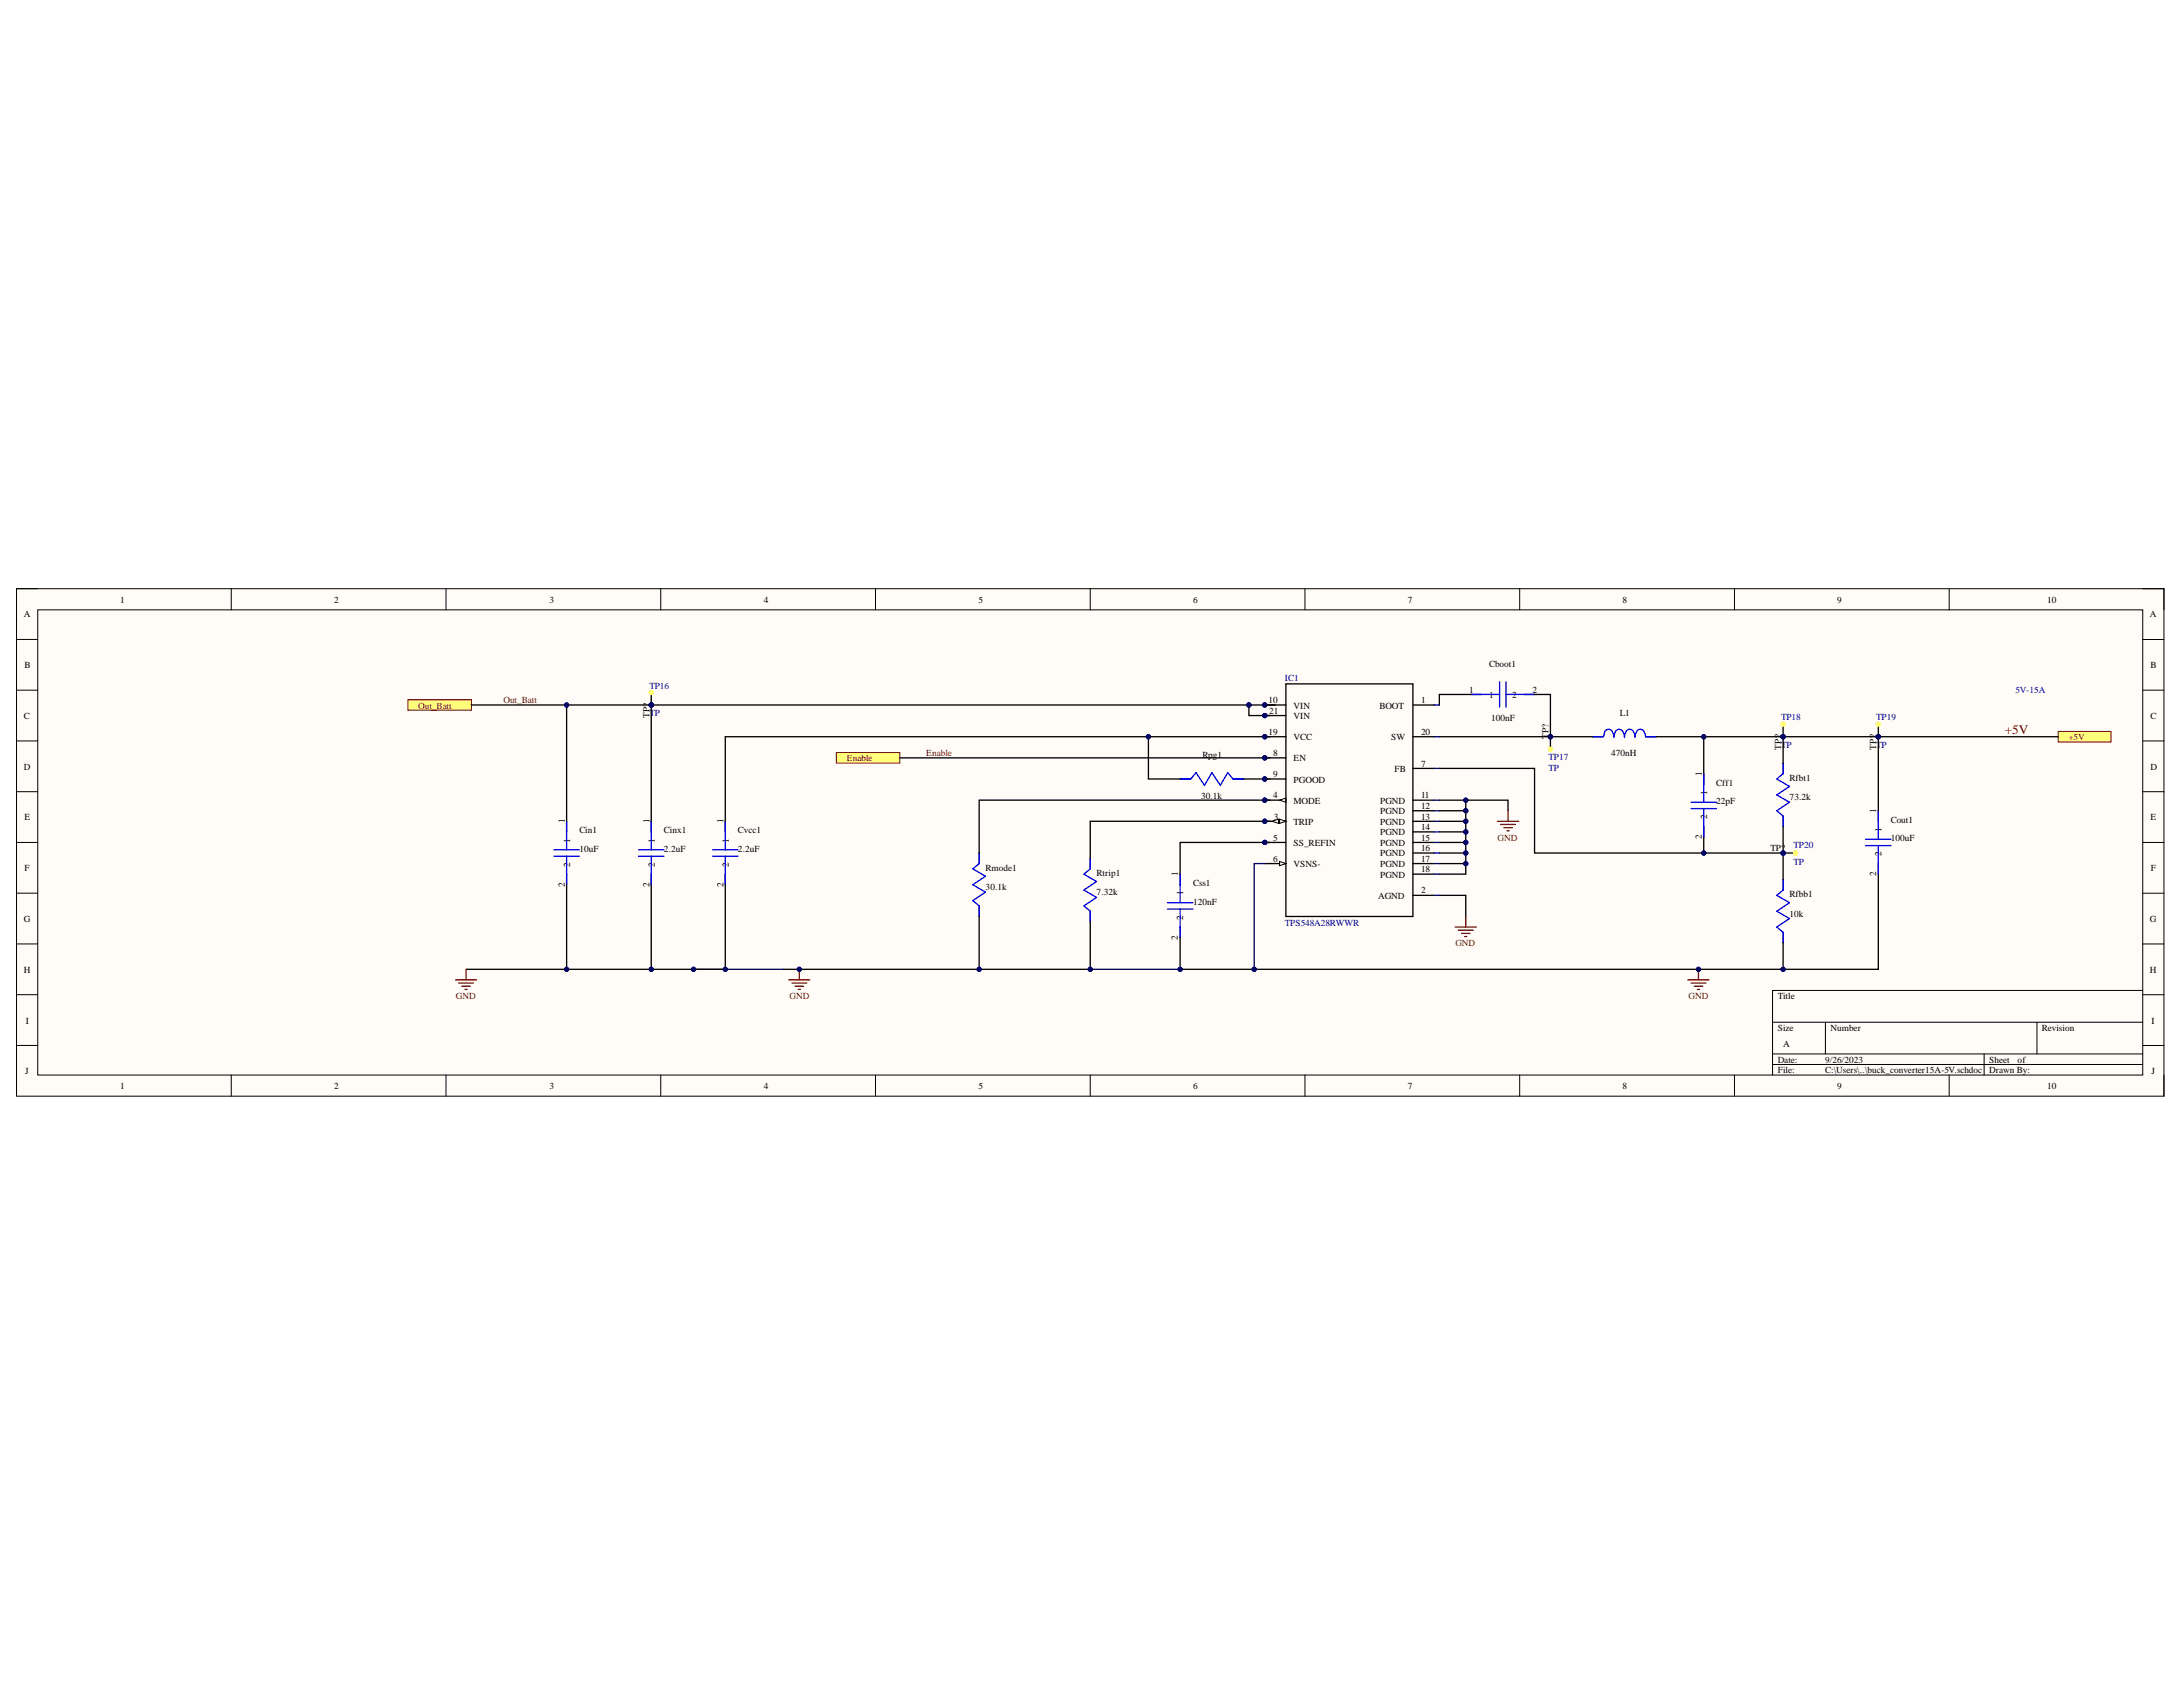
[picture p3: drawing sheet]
<svg xmlns="http://www.w3.org/2000/svg" width="279mm" height="216mm" viewBox="0 0 279 216" stroke-linecap="round" stroke-linejoin="round" font-family="sans-serif">
<defs><g id="words">
<text font-size="1.7" fill="#800000" x="256.6" y="93.9">+5V</text>
<g font-size="1.2">
<text x="15.4" y="77.2">1</text>
<text x="42.8" y="77.2">2</text>
<text x="70.3" y="77.2">3</text>
<text x="97.7" y="77.2">4</text>
<text x="125.2" y="77.2">5</text>
<text x="152.7" y="77.2">6</text>
<text x="180.2" y="77.2">7</text>
<text x="207.7" y="77.2">8</text>
<text x="235.1" y="77.2">9</text>
<text x="262" y="77.2">10</text>
<text x="3" y="79">A</text>
<text x="275.1" y="79">A</text>
<text x="3.1" y="85.5">B</text>
<text x="188" y="88.7">1</text>
<text x="190.6" y="89.3">1</text>
<text x="193.5" y="89.3">2</text>
<text x="196.2" y="88.7">2</text>
<text x="275.2" y="85.5">B</text>
<text x="3" y="92">C</text>
<text x="83.1" y="91.9" transform="rotate(-90 83.1 91.9)">TP?</text>
<text x="162.3" y="90">10</text>
<text x="162.3" y="94.1">19</text>
<text x="162.4" y="91.4">21</text>
<text x="165.6" y="90.7">VIN</text>
<text x="165.6" y="94.7">VCC</text>
<text x="165.6" y="92">VIN</text>
<text x="176.5" y="90.7">BOOT</text>
<text x="178.1" y="94.7">SW</text>
<text x="181.9" y="90">1</text>
<text x="181.9" y="94.1">20</text>
<text x="198.2" y="94.6" transform="rotate(-90 198.2 94.6)">TP?</text>
<text x="228" y="95.9" transform="rotate(-90 228 95.9)">TP?</text>
<text x="240.1" y="95.9" transform="rotate(-90 240.1 95.9)">TP?</text>
<text x="275.2" y="92">C</text>
<text x="3" y="98.5">D</text>
<text x="162.9" y="96.8">8</text>
<text x="162.9" y="99.5">9</text>
<text x="165.6" y="97.4">EN</text>
<text x="165.6" y="100.1">PGOOD</text>
<text x="178.5" y="98.8">FB</text>
<text x="181.9" y="98.1">7</text>
<text x="217.8" y="99.3" transform="rotate(-90 217.8 99.3)">1</text>
<text x="218.5" y="101.8" transform="rotate(-90 218.5 101.8)">1</text>
<text x="275.2" y="98.5">D</text>
<text x="3.1" y="105">E</text>
<text x="72.3" y="105.4" transform="rotate(-90 72.3 105.4)">1</text>
<text x="73" y="107.8" transform="rotate(-90 73 107.8)">1</text>
<text x="83.1" y="105.4" transform="rotate(-90 83.1 105.4)">1</text>
<text x="83.8" y="107.8" transform="rotate(-90 83.8 107.8)">1</text>
<text x="92.6" y="105.4" transform="rotate(-90 92.6 105.4)">1</text>
<text x="93.3" y="107.8" transform="rotate(-90 93.3 107.8)">1</text>
<text x="162.9" y="102.2">4</text>
<text x="162.9" y="107.6">5</text>
<text x="163" y="104.9">3</text>
<text x="165.6" y="105.6">TRIP</text>
<text x="165.6" y="102.9">MODE</text>
<text x="176.6" y="102.9">PGND</text>
<text x="176.6" y="104.2">PGND</text>
<text x="176.6" y="105.6">PGND</text>
<text x="176.6" y="106.9">PGND</text>
<text x="181.9" y="102.2">11</text>
<text x="181.9" y="103.5">12</text>
<text x="181.9" y="104.9">13</text>
<text x="181.9" y="106.2">14</text>
<text x="181.9" y="107.6">15</text>
<text x="217.8" y="107.4" transform="rotate(-90 217.8 107.4)">2</text>
<text x="218.5" y="104.8" transform="rotate(-90 218.5 104.8)">2</text>
<text x="240.1" y="104" transform="rotate(-90 240.1 104)">1</text>
<text x="240.8" y="106.5" transform="rotate(-90 240.8 106.5)">1</text>
<text x="275.2" y="105">E</text>
<text x="3.1" y="111.5">F</text>
<text x="72.3" y="113.5" transform="rotate(-90 72.3 113.5)">2</text>
<text x="73" y="111" transform="rotate(-90 73 111)">2</text>
<text x="83.1" y="113.5" transform="rotate(-90 83.1 113.5)">2</text>
<text x="83.8" y="111" transform="rotate(-90 83.8 111)">2</text>
<text x="92.6" y="113.5" transform="rotate(-90 92.6 113.5)">2</text>
<text x="93.3" y="111" transform="rotate(-90 93.3 111)">2</text>
<text x="150.8" y="112.1" transform="rotate(-90 150.8 112.1)">1</text>
<text x="162.9" y="110.3">6</text>
<text x="165.6" y="108.3">SS_REFIN</text>
<text x="165.6" y="111">VSNS-</text>
<text x="176.6" y="108.3">PGND</text>
<text x="176.6" y="109.6">PGND</text>
<text x="176.6" y="111">PGND</text>
<text x="176.6" y="112.3">PGND</text>
<text x="181.9" y="108.9">16</text>
<text x="181.9" y="110.3">17</text>
<text x="181.9" y="111.6">18</text>
<text x="226.6" y="108.9">TP?</text>
<text x="240.1" y="112.1" transform="rotate(-90 240.1 112.1)">2</text>
<text x="240.8" y="109.6" transform="rotate(-90 240.8 109.6)">2</text>
<text x="275.3" y="111.5">F</text>
<text x="3" y="118">G</text>
<text x="151.4" y="117.7" transform="rotate(-90 151.4 117.7)">2</text>
<text x="151.4" y="114.6" transform="rotate(-90 151.4 114.6)">1</text>
<text x="176.4" y="115">AGND</text>
<text x="181.9" y="114.3">2</text>
<text x="275.1" y="118">G</text>
<text x="3" y="124.5">H</text>
<text x="150.8" y="120.3" transform="rotate(-90 150.8 120.3)">2</text>
<text x="275.1" y="124.5">H</text>
<text x="3.3" y="131">I</text>
<text x="227.5" y="127.9">Title</text>
<text x="227.5" y="131.9">Size</text>
<text x="234.3" y="131.9">Number</text>
<text x="261.4" y="131.9">Revision</text>
<text x="275.4" y="131">I</text>
<text x="3.2" y="137.5">J</text>
<text x="227.5" y="136">Date:</text>
<text x="227.5" y="137.3">File:</text>
<text x="228.2" y="133.9">A</text>
<text x="233.6" y="136">9/26/2023</text>
<text x="233.6" y="137.3">C:\Users\..\buck_converter15A-5V.schdoc</text>
<text x="254.6" y="136">Sheet</text>
<text x="254.6" y="137.3">Drawn By:</text>
<text x="258.2" y="136">of</text>
<text x="275.4" y="137.5">J</text>
<text x="15.4" y="139.4">1</text>
<text x="42.8" y="139.4">2</text>
<text x="70.3" y="139.4">3</text>
<text x="97.7" y="139.4">4</text>
<text x="125.2" y="139.4">5</text>
<text x="152.7" y="139.4">6</text>
<text x="180.2" y="139.4">7</text>
<text x="207.7" y="139.4">8</text>
<text x="235.1" y="139.4">9</text>
<text x="262" y="139.4">10</text>
</g>
<g font-size="1.2" fill="#000080">
<text x="83.1" y="88.1">TP16</text>
<text x="164.5" y="87.1">IC1</text>
<text x="258" y="88.7">5V-15A</text>
<text x="83.1" y="91.6">TP</text>
<text x="228" y="92.2">TP18</text>
<text x="228" y="95.7">TP</text>
<text x="240.1" y="92.2">TP19</text>
<text x="240.1" y="95.7">TP</text>
<text x="198.2" y="97.3">TP17</text>
<text x="198.2" y="98.6">TP</text>
<text x="229.6" y="108.5">TP20</text>
<text x="229.6" y="110.7">TP</text>
<text x="164.5" y="118.6">TPS548A28RWWR</text>
</g>
<g font-size="1.2" fill="#000100">
<text x="190.6" y="85.4">Cboot1</text>
<text x="190.8" y="92.3">100nF</text>
<text x="207.3" y="91.7">L1</text>
<text x="153.9" y="97">Rpg1</text>
<text x="206.2" y="96.8">470nH</text>
<text x="219.7" y="100.6">Cff1</text>
<text x="229.1" y="100">Rfbt1</text>
<text x="74.2" y="106.7">Cin1</text>
<text x="85" y="106.7">Cinx1</text>
<text x="94.4" y="106.7">Cvcc1</text>
<text x="153.7" y="102.3">30.1k</text>
<text x="219.7" y="102.9">22pF</text>
<text x="229.1" y="102.4">73.2k</text>
<text x="242" y="107.7">100uF</text>
<text x="242" y="105.3">Cout1</text>
<text x="74.2" y="109">10uF</text>
<text x="85" y="109">2.2uF</text>
<text x="94.4" y="109">2.2uF</text>
<text x="126.2" y="113.9">30.1k</text>
<text x="126.2" y="111.5">Rmode1</text>
<text x="140.4" y="112.1">Rtrip1</text>
<text x="152.7" y="113.4">Css1</text>
<text x="140.4" y="114.6">7.32k</text>
<text x="152.7" y="115.8">120nF</text>
<text x="229.1" y="117.3">10k</text>
<text x="229.1" y="114.9">Rfbb1</text>
</g>
<g font-size="1.2" fill="#800000">
<text x="53.5" y="90.7">Out_Batt</text>
<text x="64.4" y="90">Out_Batt</text>
<text x="264.7" y="94.7">+5V</text>
<text x="108.4" y="97.4">Enable</text>
<text x="118.5" y="96.8">Enable</text>
<text x="191.7" y="107.6">GND</text>
<text x="186.3" y="121.1">GND</text>
<text x="58.3" y="127.9">GND</text>
<text x="101" y="127.9">GND</text>
<text x="216.1" y="127.9">GND</text>
</g>
</g></defs>
<path d="M2.1 75.3h274.9v65h-274.9z" fill-rule="evenodd" fill="#fffcf8"/>
<path d="M2.1 75.3h274.9v65h-274.9z" fill="none" stroke="#000" stroke-width=".13"/>
<path d="M4.8 78h269.4v59.6h-269.4z" fill-rule="evenodd" fill="#fffcf8"/>
<g fill="none" stroke="#000" stroke-width=".13">
<path d="M2.1 75.3h2.7M4.8 78h269.4v59.6h-269.4zM29.6 75.3v2.7M57.1 75.3v2.7M84.6 75.3v2.7M112.1 75.3v2.7M139.5 75.3v2.7M167 75.3v2.7M194.5 75.3v2.7M222 75.3v2.7M249.5 75.3v2.7M274.2 75.3h2.8v2.7"/>
<path d="M2.1 94.8h2.7M2.1 88.3h2.7M2.1 81.8h2.7M274.2 94.8h2.8M274.2 88.3h2.8M274.2 81.8h2.8M2.1 114.3h2.7M2.1 107.8h2.7M2.1 101.3h2.7M274.2 114.3h2.8M274.2 107.8h2.8M274.2 101.3h2.8"/>
<path d="M2.1 133.8h2.7M2.1 127.3h2.7M2.1 120.8h2.7M29.6 137.6v2.7M57.1 137.6v2.7M84.6 137.6v2.7M112.1 137.6v2.7M139.5 137.6v2.7M167 137.6v2.7M194.5 137.6v2.7M222 137.6v2.7M226.9 130.8h47.3"/>
<path d="M226.9 134.9h47.3M226.9 136.2h47.3M233.6 130.8v4.1M249.5 137.6v2.7M253.9 134.9v2.7M260.7 130.8v4.1M274.2 133.8h2.8M274.2 127.3h2.8M274.2 120.8h2.8M274.2 126.8h-47.3v10.8M277 137.6v2.7"/>
</g>
<g fill="none" stroke="#000" stroke-width=".17">
<path d="M151 99.7h1.4M157.8 99.7h1.4M188.3 88.9h1.3M195.1 88.9h1.3M203.8 94.3h1.4M210.6 94.3h1.4M218.1 99v1.4M228.2 97.7v1.3M72.5 105.1v1.4M72.5 111.9v1.3M83.3 105.1v1.4M83.3 111.9v1.3"/>
<path d="M92.8 105.1v1.4M92.8 111.9v1.3M125.3 109.2v1.3M125.3 115.9v1.4M139.5 109.8v1.4M139.5 116.6v1.4M151 111.9v1.3M151 118.6v1.4M218.1 105.8v1.3M228.2 104.4v1.4M228.2 112.5v1.4M228.2 119.3v1.4"/>
<path d="M240.4 103.8v1.3M240.4 110.5v1.4"/>
</g>
<g fill="none" stroke="#00f" stroke-width=".17">
<path d="M151 99.7h1.4l.7-.8 1.1 1.6 .9-1.6 1.1 1.6 .9-1.6 .7 .8h1.4M188.3 88.9h3.6M191.9 87.2v3.3M192.7 88.9h3.7M192.7 87.2v3.3M203.8 94.3h1.4M205.3 93.8v.4M205.9 93.3l-.3 .1-.3 .4M205.9 93.3l.4 .3 .1 .2M206.5 93.8l.1 .5M206.6 93.9v.5M207.2 93.3l-.2 .1-.3 .4"/>
<path d="M207.3 93.3l.4 .3 .1 .2M207.8 93.8l.1 .5M208 93.9l-.1 .5M208.6 93.3l-.3 .1-.2 .4M208.6 93.3l.4 .3 .1 .2M209.2 93.8l.1 .5M209.4 93.9l-.1 .5M209.9 93.3l-.2 .1-.3 .4M210 93.3l.4 .3 .1 .2M210.5 93.8l.1 .5M210.6 94.3h1.4M218.1 99v3.7"/>
<path d="M228.2 97.7v1.3l-.8 .7 1.6 .9-1.6 1.1 1.6 1-1.6 1.1 .8 .6v1.4M70.9 108.8h3.2M70.9 109.6h3.2M72.5 105.1v3.7M72.5 109.6v3.6M81.7 108.8h3.3M81.7 109.6h3.3M83.3 105.1v3.7M83.3 109.6v3.6M91.2 108.8h3.3M91.2 109.6h3.3M92.8 105.1v3.7"/>
<path d="M92.8 109.6v3.6M125.3 109.2v1.3l-.8 .7 1.6 .9-1.6 1.1 1.6 1-1.6 1.1 .8 .6v1.4M139.5 109.8v1.4l-.8 .7 1.6 .9-1.6 1.1 1.6 1-1.6 1 .8 .7v1.4M149.4 115.5h3.3M149.4 116.3h3.3M151 111.9v3.6M151 116.3v3.7M216.4 102.7h3.3M216.4 103.5h3.3M218.1 103.5v3.6M228.2 112.5v1.4l-.8 .7 1.6 .9-1.6 1.1 1.6 1-1.6 1 .8 .7v1.4M238.8 107.4h3.2"/>
<path d="M238.8 108.2h3.2M240.4 103.8v3.6M240.4 108.2v3.7"/>
</g>
<path d="M107 96.3h8.2v1.4h-8.2z" fill-rule="evenodd" fill="#ffff80"/>
<path d="M107 96.3h8.2v1.4h-8.2z" fill="none" stroke="#800000" stroke-width=".13"/>
<path d="M263.4 93.6h6.8v1.4h-6.8z" fill-rule="evenodd" fill="#ffff80"/>
<path d="M263.4 93.6h6.8v1.4h-6.8z" fill="none" stroke="#800000" stroke-width=".13"/>
<path d="M52.2 89.5h8.1v1.4h-8.1z" fill-rule="evenodd" fill="#ffff80"/>
<path d="M52.2 89.5h8.1v1.4h-8.1z" fill="none" stroke="#800000" stroke-width=".13"/>
<circle cx="228.2" cy="109.2" r=".27" fill="#000080"/>
<circle cx="228.2" cy="109.2" r=".27" fill="none" stroke="#000080" stroke-width=".13"/>
<path d="M228.2 109.2h1.4" fill="none" stroke="#000" stroke-width=".17"/>
<circle cx="228.2" cy="109.2" r=".27" fill="#000080"/>
<circle cx="228.2" cy="109.2" r=".27" fill="none" stroke="#000080" stroke-width=".13"/>
<circle cx="229.8" cy="109.2" r=".27" fill="#ff0"/>
<circle cx="229.8" cy="109.2" r=".27" fill="none" stroke="#ff0" stroke-width=".13"/>
<circle cx="240.4" cy="94.3" r=".27" fill="#000080"/>
<circle cx="240.4" cy="94.3" r=".27" fill="none" stroke="#000080" stroke-width=".13"/>
<path d="M240.4 92.9v1.4" fill="none" stroke="#000" stroke-width=".17"/>
<circle cx="240.4" cy="94.3" r=".27" fill="#000080"/>
<circle cx="240.4" cy="94.3" r=".27" fill="none" stroke="#000080" stroke-width=".13"/>
<circle cx="240.4" cy="92.7" r=".26" fill="#ff0"/>
<circle cx="240.4" cy="92.7" r=".26" fill="none" stroke="#ff0" stroke-width=".13"/>
<circle cx="228.2" cy="94.3" r=".27" fill="#000080"/>
<circle cx="228.2" cy="94.3" r=".27" fill="none" stroke="#000080" stroke-width=".13"/>
<path d="M228.2 92.9v1.4" fill="none" stroke="#000" stroke-width=".17"/>
<circle cx="228.2" cy="94.3" r=".27" fill="#000080"/>
<circle cx="228.2" cy="94.3" r=".27" fill="none" stroke="#000080" stroke-width=".13"/>
<circle cx="228.2" cy="92.7" r=".26" fill="#ff0"/>
<circle cx="228.2" cy="92.7" r=".26" fill="none" stroke="#ff0" stroke-width=".13"/>
<circle cx="198.4" cy="94.3" r=".27" fill="#000080"/>
<circle cx="198.4" cy="94.3" r=".27" fill="none" stroke="#000080" stroke-width=".13"/>
<path d="M198.4 94.3v1.3" fill="none" stroke="#000" stroke-width=".17"/>
<circle cx="198.4" cy="94.3" r=".27" fill="#000080"/>
<circle cx="198.4" cy="94.3" r=".27" fill="none" stroke="#000080" stroke-width=".13"/>
<circle cx="198.4" cy="95.9" r=".27" fill="#ff0"/>
<circle cx="198.4" cy="95.9" r=".27" fill="none" stroke="#ff0" stroke-width=".13"/>
<circle cx="83.3" cy="90.2" r=".27" fill="#000080"/>
<circle cx="83.3" cy="90.2" r=".27" fill="none" stroke="#000080" stroke-width=".13"/>
<path d="M83.3 88.9v1.3" fill="none" stroke="#000" stroke-width=".17"/>
<circle cx="83.3" cy="90.2" r=".27" fill="#000080"/>
<circle cx="83.3" cy="90.2" r=".27" fill="none" stroke="#000080" stroke-width=".13"/>
<circle cx="83.3" cy="88.6" r=".27" fill="#ff0"/>
<circle cx="83.3" cy="88.6" r=".27" fill="none" stroke="#ff0" stroke-width=".13"/>
<circle cx="161.9" cy="105.1" r=".27" fill="#000080"/>
<circle cx="161.9" cy="105.1" r=".27" fill="none" stroke="#000080" stroke-width=".13"/>
<circle cx="161.9" cy="102.4" r=".27" fill="#000080"/>
<circle cx="161.9" cy="102.4" r=".27" fill="none" stroke="#000080" stroke-width=".13"/>
<circle cx="161.9" cy="107.8" r=".27" fill="#000080"/>
<circle cx="161.9" cy="107.8" r=".27" fill="none" stroke="#000080" stroke-width=".13"/>
<circle cx="161.9" cy="97" r=".27" fill="#000080"/>
<circle cx="161.9" cy="97" r=".27" fill="none" stroke="#000080" stroke-width=".13"/>
<circle cx="161.9" cy="99.7" r=".27" fill="#000080"/>
<circle cx="161.9" cy="99.7" r=".27" fill="none" stroke="#000080" stroke-width=".13"/>
<circle cx="161.9" cy="90.2" r=".27" fill="#000080"/>
<circle cx="161.9" cy="90.2" r=".27" fill="none" stroke="#000080" stroke-width=".13"/>
<circle cx="161.9" cy="94.3" r=".27" fill="#000080"/>
<circle cx="161.9" cy="94.3" r=".27" fill="none" stroke="#000080" stroke-width=".13"/>
<circle cx="161.9" cy="91.6" r=".27" fill="#000080"/>
<circle cx="161.9" cy="91.6" r=".27" fill="none" stroke="#000080" stroke-width=".13"/>
<path d="M180.8 90.2h2.7M161.9 105.1h2.7M180.8 114.6h2.7" fill="none" stroke="#000" stroke-width=".17"/>
<path d="M163.8 104.8l.8 .3-.8 .3z" fill="#f8fcff"/>
<path d="M163.8 104.8l.8 .3-.8 .3z" fill="none" stroke="#000" stroke-width=".13"/>
<path d="M162.8 105.1l.8-.3v.6z" fill="#f8fcff"/>
<path d="M162.8 105.1l.8-.3v.6z" fill="none" stroke="#000" stroke-width=".13"/>
<circle cx="161.9" cy="105.1" r=".27" fill="#000080"/>
<circle cx="161.9" cy="105.1" r=".27" fill="none" stroke="#000080" stroke-width=".13"/>
<path d="M161.9 102.4h2.7" fill="none" stroke="#000" stroke-width=".17"/>
<path d="M163.8 102.4l.8-.3v.6z" fill="#f8fcff"/>
<path d="M163.8 102.4l.8-.3v.6z" fill="none" stroke="#000" stroke-width=".13"/>
<circle cx="161.9" cy="102.4" r=".27" fill="#000080"/>
<circle cx="161.9" cy="102.4" r=".27" fill="none" stroke="#000080" stroke-width=".13"/>
<path d="M161.9 107.8h2.7" fill="none" stroke="#000" stroke-width=".17"/>
<circle cx="161.9" cy="107.8" r=".27" fill="#000080"/>
<circle cx="161.9" cy="107.8" r=".27" fill="none" stroke="#000080" stroke-width=".13"/>
<path d="M161.9 110.5h2.7" fill="none" stroke="#000" stroke-width=".17"/>
<path d="M163.8 110.3l.8 .2-.8 .3z" fill="#f8fcff"/>
<path d="M163.8 110.3l.8 .2-.8 .3z" fill="none" stroke="#000" stroke-width=".13"/>
<path d="M161.9 97h2.7M180.8 98.3h2.7" fill="none" stroke="#000" stroke-width=".17"/>
<circle cx="161.9" cy="97" r=".27" fill="#000080"/>
<circle cx="161.9" cy="97" r=".27" fill="none" stroke="#000080" stroke-width=".13"/>
<path d="M161.9 99.7h2.7" fill="none" stroke="#000" stroke-width=".17"/>
<circle cx="161.9" cy="99.7" r=".27" fill="#000080"/>
<circle cx="161.9" cy="99.7" r=".27" fill="none" stroke="#000080" stroke-width=".13"/>
<path d="M161.9 90.2h2.7" fill="none" stroke="#000" stroke-width=".17"/>
<circle cx="161.9" cy="90.2" r=".27" fill="#000080"/>
<circle cx="161.9" cy="90.2" r=".27" fill="none" stroke="#000080" stroke-width=".13"/>
<path d="M161.9 94.3h2.7M180.8 102.4h2.7M180.8 103.8h2.7M180.8 105.1h2.7M180.8 106.5h2.7M180.8 107.8h2.7M180.8 109.2h2.7M180.8 110.5h2.7M180.8 111.9h2.7" fill="none" stroke="#000" stroke-width=".17"/>
<circle cx="161.9" cy="94.3" r=".27" fill="#000080"/>
<circle cx="161.9" cy="94.3" r=".27" fill="none" stroke="#000080" stroke-width=".13"/>
<path d="M161.9 91.6h2.7M180.8 94.3h2.7" fill="none" stroke="#000" stroke-width=".17"/>
<circle cx="161.9" cy="91.6" r=".27" fill="#000080"/>
<circle cx="161.9" cy="91.6" r=".27" fill="none" stroke="#000080" stroke-width=".13"/>
<path d="M164.6 87.5h16.2v29.8h-16.2z" fill="none" stroke="#000" stroke-width=".17"/>
<path d="M218.1 107.1v2.1" fill="none" stroke="#000100" stroke-width=".17"/>
<circle cx="218.1" cy="109.2" r=".27" fill="#000080"/>
<circle cx="218.1" cy="109.2" r=".27" fill="none" stroke="#000080" stroke-width=".13"/>
<path d="M218.1 94.3v4.7" fill="none" stroke="#000100" stroke-width=".17"/>
<circle cx="218.1" cy="94.3" r=".27" fill="#000080"/>
<circle cx="218.1" cy="94.3" r=".27" fill="none" stroke="#000080" stroke-width=".13"/>
<path d="M125.3 117.3v6.8" fill="none" stroke="#000100" stroke-width=".17"/>
<circle cx="125.3" cy="124.1" r=".27" fill="#000080"/>
<circle cx="125.3" cy="124.1" r=".27" fill="none" stroke="#000080" stroke-width=".13"/>
<path d="M228.2 105.8v6.7" fill="none" stroke="#000100" stroke-width=".17"/>
<circle cx="228.2" cy="109.2" r=".27" fill="#000080"/>
<circle cx="228.2" cy="109.2" r=".27" fill="none" stroke="#000080" stroke-width=".13"/>
<path d="M228.2 120.7v3.4" fill="none" stroke="#000100" stroke-width=".17"/>
<circle cx="228.2" cy="124.1" r=".27" fill="#000080"/>
<circle cx="228.2" cy="124.1" r=".27" fill="none" stroke="#000080" stroke-width=".13"/>
<path d="M228.2 94.3v3.4" fill="none" stroke="#000100" stroke-width=".17"/>
<circle cx="228.2" cy="94.3" r=".27" fill="#000080"/>
<circle cx="228.2" cy="94.3" r=".27" fill="none" stroke="#000080" stroke-width=".13"/>
<path d="M184.2 94.3h19.6" fill="none" stroke="#000100" stroke-width=".17"/>
<circle cx="198.4" cy="94.3" r=".27" fill="#000080"/>
<circle cx="198.4" cy="94.3" r=".27" fill="none" stroke="#000080" stroke-width=".13"/>
<path d="M184.2 109.2h3.4" fill="none" stroke="#000100" stroke-width=".17"/>
<circle cx="187.6" cy="109.2" r=".27" fill="#000080"/>
<circle cx="187.6" cy="109.2" r=".27" fill="none" stroke="#000080" stroke-width=".13"/>
<path d="M184.2 110.5h3.4" fill="none" stroke="#000100" stroke-width=".17"/>
<circle cx="187.6" cy="110.5" r=".27" fill="#000080"/>
<circle cx="187.6" cy="110.5" r=".27" fill="none" stroke="#000080" stroke-width=".13"/>
<path d="M184.2 106.5h3.4" fill="none" stroke="#000100" stroke-width=".17"/>
<circle cx="187.6" cy="106.5" r=".27" fill="#000080"/>
<circle cx="187.6" cy="106.5" r=".27" fill="none" stroke="#000080" stroke-width=".13"/>
<path d="M184.2 103.8h3.4" fill="none" stroke="#000100" stroke-width=".17"/>
<circle cx="187.6" cy="103.8" r=".27" fill="#000080"/>
<circle cx="187.6" cy="103.8" r=".27" fill="none" stroke="#000080" stroke-width=".13"/>
<path d="M184.2 105.1h3.4" fill="none" stroke="#000100" stroke-width=".17"/>
<circle cx="187.6" cy="105.1" r=".27" fill="#000080"/>
<circle cx="187.6" cy="105.1" r=".27" fill="none" stroke="#000080" stroke-width=".13"/>
<path d="M115.2 97h47.4" fill="none" stroke="#000100" stroke-width=".17"/>
<circle cx="161.9" cy="97" r=".27" fill="#000080"/>
<circle cx="161.9" cy="97" r=".27" fill="none" stroke="#000080" stroke-width=".13"/>
<path d="M159.2 99.7h3.4" fill="none" stroke="#000100" stroke-width=".17"/>
<circle cx="161.9" cy="99.7" r=".27" fill="#000080"/>
<circle cx="161.9" cy="99.7" r=".27" fill="none" stroke="#000080" stroke-width=".13"/>
<path d="M184.2 107.8h3.4" fill="none" stroke="#000100" stroke-width=".17"/>
<circle cx="187.6" cy="107.8" r=".27" fill="#000080"/>
<circle cx="187.6" cy="107.8" r=".27" fill="none" stroke="#000080" stroke-width=".13"/>
<path d="M88.8 124.1h11.5" fill="none" stroke="#000080" stroke-width=".17"/>
<circle cx="88.8" cy="124.1" r=".27" fill="#000080"/>
<circle cx="88.8" cy="124.1" r=".27" fill="none" stroke="#000080" stroke-width=".13"/>
<circle cx="92.8" cy="124.1" r=".27" fill="#000080"/>
<circle cx="92.8" cy="124.1" r=".27" fill="none" stroke="#000080" stroke-width=".13"/>
<path d="M162.6 94.3h-69.8v10.8" fill="none" stroke="#000100" stroke-width=".17"/>
<circle cx="161.9" cy="94.3" r=".27" fill="#000080"/>
<circle cx="161.9" cy="94.3" r=".27" fill="none" stroke="#000080" stroke-width=".13"/>
<circle cx="147" cy="94.3" r=".27" fill="#000080"/>
<circle cx="147" cy="94.3" r=".27" fill="none" stroke="#000080" stroke-width=".13"/>
<path d="M139.5 118v6.1h-39.2" fill="none" stroke="#000100" stroke-width=".17"/>
<circle cx="102.3" cy="124.1" r=".27" fill="#000080"/>
<circle cx="102.3" cy="124.1" r=".27" fill="none" stroke="#000080" stroke-width=".13"/>
<circle cx="125.3" cy="124.1" r=".27" fill="#000080"/>
<circle cx="125.3" cy="124.1" r=".27" fill="none" stroke="#000080" stroke-width=".13"/>
<circle cx="139.5" cy="124.1" r=".27" fill="#000080"/>
<circle cx="139.5" cy="124.1" r=".27" fill="none" stroke="#000080" stroke-width=".13"/>
<path d="M162.6 102.4h-37.3v6.8" fill="none" stroke="#000100" stroke-width=".17"/>
<circle cx="161.9" cy="102.4" r=".27" fill="#000080"/>
<circle cx="161.9" cy="102.4" r=".27" fill="none" stroke="#000080" stroke-width=".13"/>
<path d="M162.6 105.1h-23.1v4.7" fill="none" stroke="#000100" stroke-width=".17"/>
<circle cx="161.9" cy="105.1" r=".27" fill="#000080"/>
<circle cx="161.9" cy="105.1" r=".27" fill="none" stroke="#000080" stroke-width=".13"/>
<path d="M147 94.3v5.4h4" fill="none" stroke="#000100" stroke-width=".17"/>
<circle cx="147" cy="94.3" r=".27" fill="#000080"/>
<circle cx="147" cy="94.3" r=".27" fill="none" stroke="#000080" stroke-width=".13"/>
<path d="M162.6 107.8h-11.6v4.1" fill="none" stroke="#000100" stroke-width=".17"/>
<circle cx="161.9" cy="107.8" r=".27" fill="#000080"/>
<circle cx="161.9" cy="107.8" r=".27" fill="none" stroke="#000080" stroke-width=".13"/>
<path d="M159.8 90.2v1.4h2.8" fill="none" stroke="#000100" stroke-width=".17"/>
<circle cx="161.9" cy="91.6" r=".27" fill="#000080"/>
<circle cx="161.9" cy="91.6" r=".27" fill="none" stroke="#000080" stroke-width=".13"/>
<circle cx="159.8" cy="90.2" r=".27" fill="#000080"/>
<circle cx="159.8" cy="90.2" r=".27" fill="none" stroke="#000080" stroke-width=".13"/>
<path d="M184.2 114.6h3.4v2.7M187.6 102.4v9.5h-3.4" fill="none" stroke="#000100" stroke-width=".17"/>
<circle cx="187.6" cy="110.5" r=".27" fill="#000080"/>
<circle cx="187.6" cy="110.5" r=".27" fill="none" stroke="#000080" stroke-width=".13"/>
<circle cx="187.6" cy="109.2" r=".27" fill="#000080"/>
<circle cx="187.6" cy="109.2" r=".27" fill="none" stroke="#000080" stroke-width=".13"/>
<circle cx="187.6" cy="107.8" r=".27" fill="#000080"/>
<circle cx="187.6" cy="107.8" r=".27" fill="none" stroke="#000080" stroke-width=".13"/>
<circle cx="187.6" cy="106.5" r=".27" fill="#000080"/>
<circle cx="187.6" cy="106.5" r=".27" fill="none" stroke="#000080" stroke-width=".13"/>
<circle cx="187.6" cy="105.1" r=".27" fill="#000080"/>
<circle cx="187.6" cy="105.1" r=".27" fill="none" stroke="#000080" stroke-width=".13"/>
<circle cx="187.6" cy="103.8" r=".27" fill="#000080"/>
<circle cx="187.6" cy="103.8" r=".27" fill="none" stroke="#000080" stroke-width=".13"/>
<circle cx="187.6" cy="102.4" r=".27" fill="#000080"/>
<circle cx="187.6" cy="102.4" r=".27" fill="none" stroke="#000080" stroke-width=".13"/>
<path d="M184.2 102.4h8.8v1.4" fill="none" stroke="#000100" stroke-width=".17"/>
<circle cx="187.6" cy="102.4" r=".27" fill="#000080"/>
<circle cx="187.6" cy="102.4" r=".27" fill="none" stroke="#000080" stroke-width=".13"/>
<path d="M184.2 98.3h12.2v10.9h31.8" fill="none" stroke="#000100" stroke-width=".17"/>
<circle cx="218.1" cy="109.2" r=".27" fill="#000080"/>
<circle cx="218.1" cy="109.2" r=".27" fill="none" stroke="#000080" stroke-width=".13"/>
<circle cx="228.2" cy="109.2" r=".27" fill="#000080"/>
<circle cx="228.2" cy="109.2" r=".27" fill="none" stroke="#000080" stroke-width=".13"/>
<path d="M188.3 88.9h-4.1v1.3M196.4 88.9h2v5.4" fill="none" stroke="#000100" stroke-width=".17"/>
<circle cx="198.4" cy="94.3" r=".27" fill="#000080"/>
<circle cx="198.4" cy="94.3" r=".27" fill="none" stroke="#000080" stroke-width=".13"/>
<path d="M212 94.3h51.4" fill="none" stroke="#000100" stroke-width=".17"/>
<circle cx="218.1" cy="94.3" r=".27" fill="#000080"/>
<circle cx="218.1" cy="94.3" r=".27" fill="none" stroke="#000080" stroke-width=".13"/>
<circle cx="228.2" cy="94.3" r=".27" fill="#000080"/>
<circle cx="228.2" cy="94.3" r=".27" fill="none" stroke="#000080" stroke-width=".13"/>
<circle cx="240.4" cy="94.3" r=".27" fill="#000080"/>
<circle cx="240.4" cy="94.3" r=".27" fill="none" stroke="#000080" stroke-width=".13"/>
<path d="M240.4 111.9v12.2h-89.4v-4.1" fill="none" stroke="#000100" stroke-width=".17"/>
<circle cx="151" cy="124.1" r=".27" fill="#000080"/>
<circle cx="151" cy="124.1" r=".27" fill="none" stroke="#000080" stroke-width=".13"/>
<circle cx="160.5" cy="124.1" r=".27" fill="#000080"/>
<circle cx="160.5" cy="124.1" r=".27" fill="none" stroke="#000080" stroke-width=".13"/>
<circle cx="217.4" cy="124.1" r=".27" fill="#000080"/>
<circle cx="217.4" cy="124.1" r=".27" fill="none" stroke="#000080" stroke-width=".13"/>
<circle cx="228.2" cy="124.1" r=".27" fill="#000080"/>
<circle cx="228.2" cy="124.1" r=".27" fill="none" stroke="#000080" stroke-width=".13"/>
<path d="M159.8 90.2h3.4" fill="none" stroke="#000100" stroke-width=".17"/>
<circle cx="159.8" cy="90.2" r=".27" fill="#000080"/>
<circle cx="159.8" cy="90.2" r=".27" fill="none" stroke="#000080" stroke-width=".13"/>
<circle cx="161.9" cy="90.2" r=".27" fill="#000080"/>
<circle cx="161.9" cy="90.2" r=".27" fill="none" stroke="#000080" stroke-width=".13"/>
<path d="M83.3 113.2v10.9" fill="none" stroke="#000100" stroke-width=".17"/>
<circle cx="83.3" cy="124.1" r=".27" fill="#000080"/>
<circle cx="83.3" cy="124.1" r=".27" fill="none" stroke="#000080" stroke-width=".13"/>
<path d="M83.3 90.2v14.9" fill="none" stroke="#000100" stroke-width=".17"/>
<circle cx="83.3" cy="90.2" r=".27" fill="#000080"/>
<circle cx="83.3" cy="90.2" r=".27" fill="none" stroke="#000080" stroke-width=".13"/>
<path d="M92.8 113.2v10.9h-33.1" fill="none" stroke="#000100" stroke-width=".17"/>
<circle cx="72.5" cy="124.1" r=".27" fill="#000080"/>
<circle cx="72.5" cy="124.1" r=".27" fill="none" stroke="#000080" stroke-width=".13"/>
<circle cx="83.3" cy="124.1" r=".27" fill="#000080"/>
<circle cx="83.3" cy="124.1" r=".27" fill="none" stroke="#000080" stroke-width=".13"/>
<circle cx="88.8" cy="124.1" r=".27" fill="#000080"/>
<circle cx="88.8" cy="124.1" r=".27" fill="none" stroke="#000080" stroke-width=".13"/>
<circle cx="92.8" cy="124.1" r=".27" fill="#000080"/>
<circle cx="92.8" cy="124.1" r=".27" fill="none" stroke="#000080" stroke-width=".13"/>
<path d="M83.3 90.2h76.5" fill="none" stroke="#000100" stroke-width=".17"/>
<circle cx="83.3" cy="90.2" r=".27" fill="#000080"/>
<circle cx="83.3" cy="90.2" r=".27" fill="none" stroke="#000080" stroke-width=".13"/>
<circle cx="159.8" cy="90.2" r=".27" fill="#000080"/>
<circle cx="159.8" cy="90.2" r=".27" fill="none" stroke="#000080" stroke-width=".13"/>
<path d="M72.5 113.2v10.9" fill="none" stroke="#000100" stroke-width=".17"/>
<circle cx="72.5" cy="124.1" r=".27" fill="#000080"/>
<circle cx="72.5" cy="124.1" r=".27" fill="none" stroke="#000080" stroke-width=".13"/>
<path d="M72.5 90.2v14.9" fill="none" stroke="#000100" stroke-width=".17"/>
<circle cx="72.5" cy="90.2" r=".27" fill="#000080"/>
<circle cx="72.5" cy="90.2" r=".27" fill="none" stroke="#000080" stroke-width=".13"/>
<path d="M60.3 90.2h23" fill="none" stroke="#000100" stroke-width=".17"/>
<circle cx="72.5" cy="90.2" r=".27" fill="#000080"/>
<circle cx="72.5" cy="90.2" r=".27" fill="none" stroke="#000080" stroke-width=".13"/>
<circle cx="83.3" cy="90.2" r=".27" fill="#000080"/>
<circle cx="83.3" cy="90.2" r=".27" fill="none" stroke="#000080" stroke-width=".13"/>
<path d="M139.5 124.1h11.5" fill="none" stroke="#000080" stroke-width=".17"/>
<circle cx="151" cy="124.1" r=".27" fill="#000080"/>
<circle cx="151" cy="124.1" r=".27" fill="none" stroke="#000080" stroke-width=".13"/>
<circle cx="139.5" cy="124.1" r=".27" fill="#000080"/>
<circle cx="139.5" cy="124.1" r=".27" fill="none" stroke="#000080" stroke-width=".13"/>
<path d="M240.4 94.3v9.5" fill="none" stroke="#000100" stroke-width=".17"/>
<circle cx="240.4" cy="94.3" r=".27" fill="#000080"/>
<circle cx="240.4" cy="94.3" r=".27" fill="none" stroke="#000080" stroke-width=".13"/>
<g fill="none" stroke="#000080" stroke-width=".17">
<path d="M183.5 90.2h.7M183.5 94.3h.7M183.5 98.3h.7M161.9 110.5h-1.4v13.6M183.5 102.4h.7M183.5 103.8h.7M183.5 105.1h.7M183.5 106.5h.7M183.5 107.8h.7M183.5 109.2h.7M183.5 110.5h.7M183.5 111.9h.7"/>
<path d="M183.5 114.6h.7"/>
</g>
<circle cx="160.5" cy="124.1" r=".27" fill="#000080"/>
<circle cx="160.5" cy="124.1" r=".27" fill="none" stroke="#000080" stroke-width=".13"/>
<g fill="none" stroke="#800000" stroke-width=".17">
<path d="M186.2 118.6h2.8M186.7 119h1.9M187.1 119.5h1M187.5 119.9h.2M187.6 117.3v1.3M191.7 105.1h2.7M192.1 105.5h1.9M192.5 105.9h1.1M192.9 106.3h.3M193 103.8v1.3M101 125.4h2.7M101.4 125.8h1.9"/>
<path d="M101.8 126.2h1M102.2 126.6h.2M102.3 124.1v1.3"/>
</g>
<circle cx="102.3" cy="124.1" r=".27" fill="#000080"/>
<circle cx="102.3" cy="124.1" r=".27" fill="none" stroke="#000080" stroke-width=".13"/>
<path d="M216 125.4h2.7M216.4 125.8h1.9M216.8 126.2h1.1M217.2 126.6h.3M217.4 124.1v1.3" fill="none" stroke="#800000" stroke-width=".17"/>
<circle cx="217.4" cy="124.1" r=".27" fill="#000080"/>
<circle cx="217.4" cy="124.1" r=".27" fill="none" stroke="#000080" stroke-width=".13"/>
<path d="M58.3 125.4h2.7M58.7 125.8h1.9M59.1 126.2h1.1M59.5 126.6h.3M59.7 124.1v1.3" fill="none" stroke="#800000" stroke-width=".17"/>
<use href="#words"/>
</svg>
